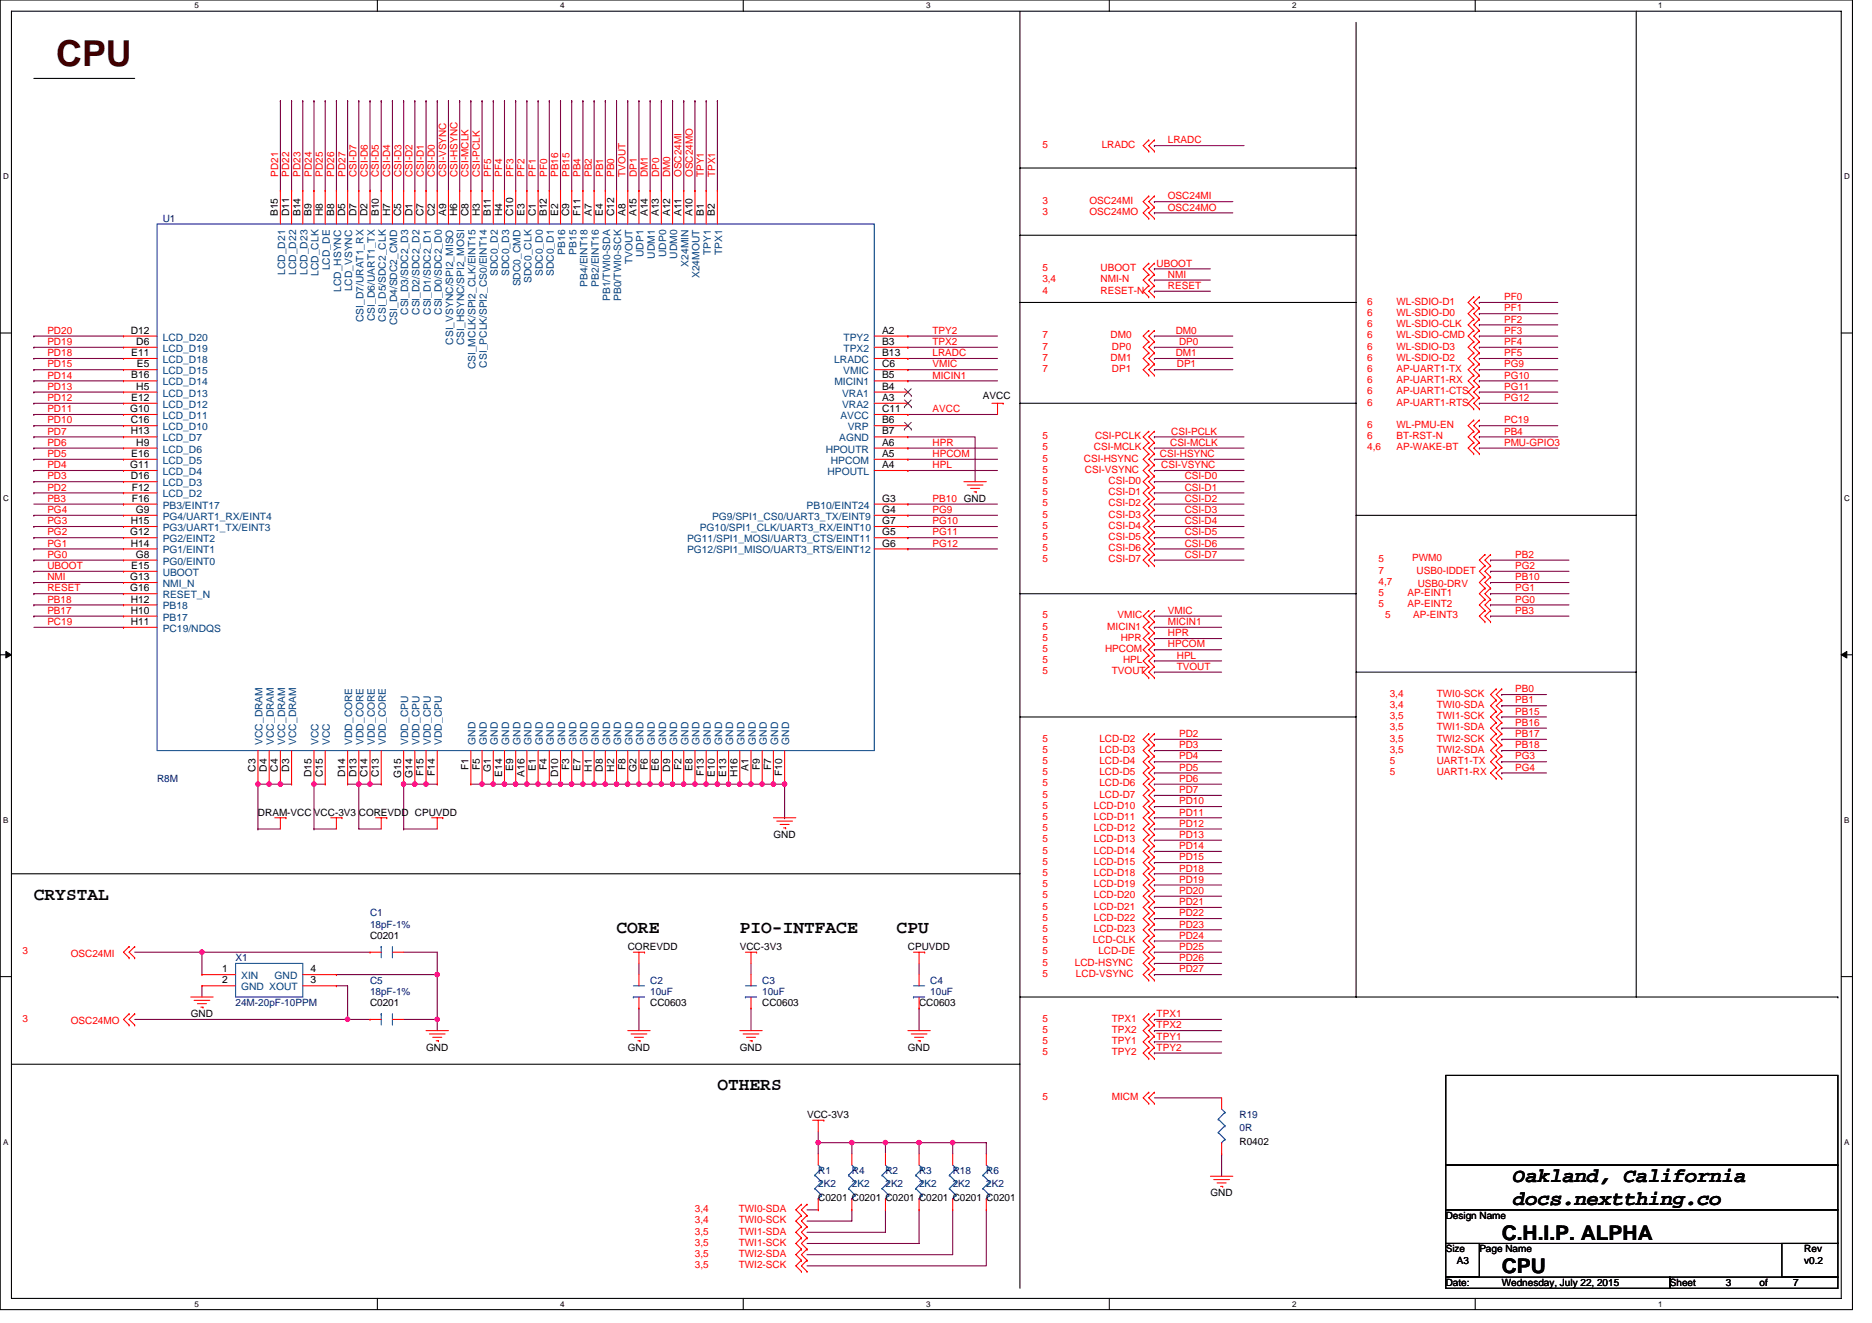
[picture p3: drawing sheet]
<svg xmlns="http://www.w3.org/2000/svg" width="297mm" height="210mm" viewBox="0 0 297 210" stroke-linecap="round" stroke-linejoin="round" font-family="sans-serif">
<defs><g id="words">
<text font-size="5.7" fill="#400000" x="8.9" y="10.5">CPU</text>
<g font-size="3.2">
<text x="240.1" y="187.6">Oakland, California</text>
<text x="240.1" y="191.2">docs.nextthing.co</text>
<text x="238.3" y="196.8">C.H.I.P. ALPHA</text>
<text x="238.3" y="202.1">CPU</text>
</g>
<g font-size="2.8">
<text x="5.4" y="142.8">CRYSTAL</text>
<text x="97.8" y="148.1">CORE</text>
<text x="117.4" y="148.1">PIO-INTFACE</text>
<text x="142.3" y="148.1">CPU</text>
<text x="113.8" y="173">OTHERS</text>
</g>
<g font-size="1.6" fill="#f00">
<text x="165.4" y="23.5">5</text>
<text x="174.8" y="23.5">LRADC</text>
<text x="185.3" y="22.8">LRADC</text>
<text x="44.1" y="28.1" transform="rotate(-90 44.1 28.1)">PD21</text>
<text x="45.9" y="28.1" transform="rotate(-90 45.9 28.1)">PD22</text>
<text x="47.7" y="28.1" transform="rotate(-90 47.7 28.1)">PD23</text>
<text x="49.5" y="28.1" transform="rotate(-90 49.5 28.1)">PD24</text>
<text x="51.2" y="28.1" transform="rotate(-90 51.2 28.1)">PD25</text>
<text x="53" y="28.1" transform="rotate(-90 53 28.1)">PD26</text>
<text x="54.8" y="28.1" transform="rotate(-90 54.8 28.1)">PD27</text>
<text x="56.6" y="28.1" transform="rotate(-90 56.6 28.1)">CSI-D7</text>
<text x="58.4" y="28.1" transform="rotate(-90 58.4 28.1)">CSI-D6</text>
<text x="60.1" y="28.1" transform="rotate(-90 60.1 28.1)">CSI-D5</text>
<text x="61.9" y="28.1" transform="rotate(-90 61.9 28.1)">CSI-D4</text>
<text x="63.7" y="28.1" transform="rotate(-90 63.7 28.1)">CSI-D3</text>
<text x="65.5" y="28.1" transform="rotate(-90 65.5 28.1)">CSI-D2</text>
<text x="67.2" y="28.1" transform="rotate(-90 67.2 28.1)">CSI-D1</text>
<text x="69" y="28.1" transform="rotate(-90 69 28.1)">CSI-D0</text>
<text x="70.8" y="28.1" transform="rotate(-90 70.8 28.1)">CSI-VSYNC</text>
<text x="72.6" y="28.1" transform="rotate(-90 72.6 28.1)">CSI-HSYNC</text>
<text x="74.4" y="28.1" transform="rotate(-90 74.4 28.1)">CSI-MCLK</text>
<text x="76.1" y="28.1" transform="rotate(-90 76.1 28.1)">CSI-PCLK</text>
<text x="77.9" y="28.1" transform="rotate(-90 77.9 28.1)">PF5</text>
<text x="79.7" y="28.1" transform="rotate(-90 79.7 28.1)">PF4</text>
<text x="81.5" y="28.1" transform="rotate(-90 81.5 28.1)">PF3</text>
<text x="83.2" y="28.1" transform="rotate(-90 83.2 28.1)">PF2</text>
<text x="85" y="28.1" transform="rotate(-90 85 28.1)">PF1</text>
<text x="86.8" y="28.1" transform="rotate(-90 86.8 28.1)">PF0</text>
<text x="88.6" y="28.1" transform="rotate(-90 88.6 28.1)">PB16</text>
<text x="90.4" y="28.1" transform="rotate(-90 90.4 28.1)">PB15</text>
<text x="92.1" y="28.1" transform="rotate(-90 92.1 28.1)">PB4</text>
<text x="93.9" y="28.1" transform="rotate(-90 93.9 28.1)">PB2</text>
<text x="95.7" y="28.1" transform="rotate(-90 95.7 28.1)">PB1</text>
<text x="97.5" y="28.1" transform="rotate(-90 97.5 28.1)">PB0</text>
<text x="99.2" y="28.1" transform="rotate(-90 99.2 28.1)">TVOUT</text>
<text x="101" y="28.1" transform="rotate(-90 101 28.1)">DP1</text>
<text x="102.8" y="28.1" transform="rotate(-90 102.8 28.1)">DM1</text>
<text x="104.6" y="28.1" transform="rotate(-90 104.6 28.1)">DP0</text>
<text x="106.4" y="28.1" transform="rotate(-90 106.4 28.1)">DM0</text>
<text x="108.1" y="28.1" transform="rotate(-90 108.1 28.1)">OSC24MI</text>
<text x="109.9" y="28.1" transform="rotate(-90 109.9 28.1)">OSC24MO</text>
<text x="111.7" y="28.1" transform="rotate(-90 111.7 28.1)">TPY1</text>
<text x="113.5" y="28.1" transform="rotate(-90 113.5 28.1)">TPX1</text>
<text x="165.4" y="32.4">3</text>
<text x="165.4" y="34.1">3</text>
<text x="172.9" y="32.4">OSC24MI</text>
<text x="172.9" y="34.1">OSC24MO</text>
<text x="185.3" y="31.6">OSC24MI</text>
<text x="185.3" y="33.4">OSC24MO</text>
<text x="165.4" y="46.6">4</text>
<text x="165.4" y="43">5</text>
<text x="165.4" y="44.8">3,4</text>
<text x="174.6" y="46.6">RESET-N</text>
<text x="174.6" y="43">UBOOT</text>
<text x="174.6" y="44.8">NMI-N</text>
<text x="183.5" y="42.3">UBOOT</text>
<text x="185.3" y="44.1">NMI</text>
<text x="185.3" y="45.9">RESET</text>
<text x="238.7" y="47.6">PF0</text>
<text x="7.5" y="53">PD20</text>
<text x="148" y="53">TPY2</text>
<text x="165.4" y="53.7">7</text>
<text x="176.2" y="53.7">DM0</text>
<text x="186.6" y="53">DM0</text>
<text x="217" y="48.4">6</text>
<text x="217" y="50.1">6</text>
<text x="217" y="51.9">6</text>
<text x="217" y="53.7">6</text>
<text x="221.6" y="48.4">WL-SDIO-D1</text>
<text x="221.6" y="50.1">WL-SDIO-D0</text>
<text x="221.6" y="51.9">WL-SDIO-CLK</text>
<text x="221.6" y="53.7">WL-SDIO-CMD</text>
<text x="238.7" y="49.4">PF1</text>
<text x="238.7" y="51.2">PF2</text>
<text x="238.7" y="53">PF3</text>
<text x="7.5" y="54.8">PD19</text>
<text x="7.5" y="56.5">PD18</text>
<text x="7.5" y="58.3">PD15</text>
<text x="148" y="54.8">TPX2</text>
<text x="148" y="56.5">LRADC</text>
<text x="148" y="58.3">VMIC</text>
<text x="165.4" y="57.3">7</text>
<text x="165.4" y="55.5">7</text>
<text x="165.4" y="59">7</text>
<text x="176.2" y="57.3">DM1</text>
<text x="176.4" y="55.5">DP0</text>
<text x="176.4" y="59">DP1</text>
<text x="186.6" y="56.5">DM1</text>
<text x="186.7" y="58.3">DP1</text>
<text x="187.1" y="54.8">DP0</text>
<text x="217" y="55.5">6</text>
<text x="217" y="57.3">6</text>
<text x="217" y="59">6</text>
<text x="221.6" y="55.5">WL-SDIO-D3</text>
<text x="221.6" y="57.3">WL-SDIO-D2</text>
<text x="221.6" y="59">AP-UART1-TX</text>
<text x="238.7" y="54.8">PF4</text>
<text x="238.7" y="56.5">PF5</text>
<text x="238.7" y="58.3">PG9</text>
<text x="7.5" y="60.1">PD14</text>
<text x="7.5" y="61.9">PD13</text>
<text x="7.5" y="63.6">PD12</text>
<text x="7.5" y="65.4">PD11</text>
<text x="148" y="60.1">MICIN1</text>
<text x="148" y="65.4">AVCC</text>
<text x="217" y="60.8">6</text>
<text x="217" y="62.6">6</text>
<text x="217" y="64.4">6</text>
<text x="221.6" y="60.8">AP-UART1-RX</text>
<text x="221.6" y="62.6">AP-UART1-CTS</text>
<text x="221.6" y="64.4">AP-UART1-RTS</text>
<text x="238.7" y="60.1">PG10</text>
<text x="238.7" y="63.6">PG12</text>
<text x="238.7" y="61.9">PG11</text>
<text x="7.5" y="67.2">PD10</text>
<text x="7.5" y="69">PD7</text>
<text x="7.5" y="70.8">PD6</text>
<text x="148" y="70.8">HPR</text>
<text x="165.4" y="69.7">5</text>
<text x="165.4" y="71.5">5</text>
<text x="173.6" y="71.5">CSI-MCLK</text>
<text x="173.8" y="69.7">CSI-PCLK</text>
<text x="185.7" y="70.8">CSI-MCLK</text>
<text x="185.8" y="69">CSI-PCLK</text>
<text x="217" y="67.9">6</text>
<text x="217" y="69.7">6</text>
<text x="217" y="71.5">4,6</text>
<text x="221.6" y="67.9">WL-PMU-EN</text>
<text x="221.6" y="69.7">BT-RST-N</text>
<text x="221.6" y="71.5">AP-WAKE-BT</text>
<text x="238.7" y="67.2">PC19</text>
<text x="238.7" y="69">PB4</text>
<text x="238.7" y="70.8">PMU-GPIO3</text>
<text x="7.5" y="72.5">PD5</text>
<text x="7.5" y="74.3">PD4</text>
<text x="7.5" y="76.1">PD3</text>
<text x="7.5" y="77.9">PD2</text>
<text x="148" y="72.5">HPCOM</text>
<text x="148" y="74.3">HPL</text>
<text x="165.4" y="73.3">5</text>
<text x="165.4" y="75">5</text>
<text x="165.4" y="76.8">5</text>
<text x="172" y="73.3">CSI-HSYNC</text>
<text x="172.1" y="75">CSI-VSYNC</text>
<text x="175.9" y="76.8">CSI-D0</text>
<text x="184.1" y="72.5">CSI-HSYNC</text>
<text x="184.3" y="74.3">CSI-VSYNC</text>
<text x="188" y="76.1">CSI-D0</text>
<text x="188" y="77.9">CSI-D1</text>
<text x="7.5" y="79.7">PB3</text>
<text x="7.5" y="81.4">PG4</text>
<text x="7.5" y="83.2">PG3</text>
<text x="148" y="79.7">PB10 GND</text>
<text x="148" y="81.4">PG9</text>
<text x="148" y="83.2">PG10</text>
<text x="165.4" y="82.1">5</text>
<text x="165.4" y="83.9">5</text>
<text x="165.4" y="78.6">5</text>
<text x="165.4" y="80.4">5</text>
<text x="175.9" y="82.1">CSI-D3</text>
<text x="175.9" y="83.9">CSI-D4</text>
<text x="175.9" y="78.6">CSI-D1</text>
<text x="175.9" y="80.4">CSI-D2</text>
<text x="188" y="79.7">CSI-D2</text>
<text x="188" y="81.4">CSI-D3</text>
<text x="188" y="83.2">CSI-D4</text>
<text x="7.5" y="85">PG2</text>
<text x="7.5" y="86.8">PG1</text>
<text x="7.5" y="88.5">PG0</text>
<text x="148" y="85">PG11</text>
<text x="148" y="86.8">PG12</text>
<text x="165.4" y="85.7">5</text>
<text x="165.4" y="87.5">5</text>
<text x="165.4" y="89.3">5</text>
<text x="175.9" y="85.7">CSI-D5</text>
<text x="175.9" y="87.5">CSI-D6</text>
<text x="175.9" y="89.3">CSI-D7</text>
<text x="188" y="85">CSI-D5</text>
<text x="188" y="86.8">CSI-D6</text>
<text x="188" y="88.5">CSI-D7</text>
<text x="218.7" y="89.3">5</text>
<text x="224.1" y="89.1">PWM0</text>
<text x="240.4" y="88.5">PB2</text>
<text x="7.5" y="90.3">UBOOT</text>
<text x="7.5" y="92.1">NMI</text>
<text x="7.5" y="93.9">RESET</text>
<text x="7.5" y="95.7">PB18</text>
<text x="218.7" y="91">7</text>
<text x="218.7" y="92.8">4,7</text>
<text x="218.7" y="94.6">5</text>
<text x="223.3" y="94.6">AP-EINT1</text>
<text x="224.8" y="91">USB0-IDDET</text>
<text x="225" y="93.2">USB0-DRV</text>
<text x="240.4" y="90.3">PG2</text>
<text x="240.4" y="92.1">PB10</text>
<text x="240.4" y="93.9">PG1</text>
<text x="240.4" y="95.7">PG0</text>
<text x="7.5" y="99.2">PC19</text>
<text x="7.5" y="97.4">PB17</text>
<text x="165.4" y="98.1">5</text>
<text x="165.4" y="101.7">5</text>
<text x="165.4" y="99.9">5</text>
<text x="175.7" y="99.9">MICIN1</text>
<text x="177.3" y="98.1">VMIC</text>
<text x="177.8" y="101.7">HPR</text>
<text x="185.3" y="97.4">VMIC</text>
<text x="185.3" y="99.2">MICIN1</text>
<text x="185.3" y="101">HPR</text>
<text x="218.7" y="96.4">5</text>
<text x="219.8" y="98.1">5</text>
<text x="223.3" y="96.4">AP-EINT2</text>
<text x="224.2" y="98.1">AP-EINT3</text>
<text x="240.4" y="97.4">PB3</text>
<text x="165.4" y="105.3">5</text>
<text x="165.4" y="103.5">5</text>
<text x="165.4" y="107">5</text>
<text x="175.3" y="103.5">HPCOM</text>
<text x="176.4" y="107">TVOUT</text>
<text x="178.2" y="105.3">HPL</text>
<text x="185.3" y="102.8">HPCOM</text>
<text x="186.7" y="104.5">HPL</text>
<text x="186.7" y="106.3">TVOUT</text>
<text x="220.5" y="110.6">3,4</text>
<text x="220.5" y="112.4">3,4</text>
<text x="228" y="110.6">TWI0-SCK</text>
<text x="228" y="112.4">TWI0-SDA</text>
<text x="240.4" y="109.9">PB0</text>
<text x="240.4" y="111.7">PB1</text>
<text x="240.4" y="113.4">PB15</text>
<text x="165.4" y="117.7">5</text>
<text x="165.4" y="119.5">5</text>
<text x="174.5" y="117.7">LCD-D2</text>
<text x="174.5" y="119.5">LCD-D3</text>
<text x="187.1" y="117">PD2</text>
<text x="187.1" y="118.8">PD3</text>
<text x="220.5" y="114.2">3,5</text>
<text x="220.5" y="115.9">3,5</text>
<text x="220.5" y="117.7">3,5</text>
<text x="220.5" y="119.5">3,5</text>
<text x="228" y="114.2">TWI1-SCK</text>
<text x="228" y="115.9">TWI1-SDA</text>
<text x="228" y="117.7">TWI2-SCK</text>
<text x="228" y="119.5">TWI2-SDA</text>
<text x="240.4" y="115.2">PB16</text>
<text x="240.4" y="117">PB17</text>
<text x="240.4" y="118.8">PB18</text>
<text x="165.4" y="121.3">5</text>
<text x="165.4" y="123">5</text>
<text x="165.4" y="124.8">5</text>
<text x="174.5" y="121.3">LCD-D4</text>
<text x="174.5" y="123">LCD-D5</text>
<text x="174.5" y="124.8">LCD-D6</text>
<text x="187.1" y="122.3">PD5</text>
<text x="187.1" y="124.1">PD6</text>
<text x="187.1" y="125.9">PD7</text>
<text x="187.1" y="120.5">PD4</text>
<text x="220.5" y="121.3">5</text>
<text x="220.5" y="123">5</text>
<text x="228" y="121.3">UART1-TX</text>
<text x="228" y="123">UART1-RX</text>
<text x="240.4" y="120.5">PG3</text>
<text x="240.4" y="122.3">PG4</text>
<text x="165.4" y="128.4">5</text>
<text x="165.4" y="130.2">5</text>
<text x="165.4" y="131.9">5</text>
<text x="165.4" y="126.6">5</text>
<text x="173.6" y="128.4">LCD-D10</text>
<text x="173.6" y="130.2">LCD-D11</text>
<text x="173.6" y="131.9">LCD-D12</text>
<text x="174.5" y="126.6">LCD-D7</text>
<text x="187.1" y="127.7">PD10</text>
<text x="187.1" y="129.4">PD11</text>
<text x="187.1" y="131.2">PD12</text>
<text x="165.4" y="133.7">5</text>
<text x="165.4" y="135.5">5</text>
<text x="165.4" y="137.3">5</text>
<text x="173.6" y="133.7">LCD-D13</text>
<text x="173.6" y="135.5">LCD-D14</text>
<text x="173.6" y="137.3">LCD-D15</text>
<text x="187.1" y="133">PD13</text>
<text x="187.1" y="134.8">PD14</text>
<text x="187.1" y="136.5">PD15</text>
<text x="165.4" y="139">5</text>
<text x="165.4" y="140.8">5</text>
<text x="165.4" y="142.6">5</text>
<text x="173.6" y="139">LCD-D18</text>
<text x="173.6" y="140.8">LCD-D19</text>
<text x="173.6" y="142.6">LCD-D20</text>
<text x="187.1" y="140.1">PD19</text>
<text x="187.1" y="141.9">PD20</text>
<text x="187.1" y="143.7">PD21</text>
<text x="187.1" y="138.3">PD18</text>
<text x="165.4" y="149.7">5</text>
<text x="165.4" y="144.4">5</text>
<text x="165.4" y="146.2">5</text>
<text x="165.4" y="147.9">5</text>
<text x="173.4" y="149.7">LCD-CLK</text>
<text x="173.6" y="144.4">LCD-D21</text>
<text x="173.6" y="146.2">LCD-D22</text>
<text x="173.6" y="147.9">LCD-D23</text>
<text x="187.1" y="145.4">PD22</text>
<text x="187.1" y="147.2">PD23</text>
<text x="187.1" y="149">PD24</text>
<text x="3.6" y="151.5">3</text>
<text x="11.2" y="151.8">OSC24MI</text>
<text x="165.4" y="153.3">5</text>
<text x="165.4" y="155">5</text>
<text x="165.4" y="151.5">5</text>
<text x="170.6" y="153.3">LCD-HSYNC</text>
<text x="170.7" y="155">LCD-VSYNC</text>
<text x="174.3" y="151.5">LCD-DE</text>
<text x="187.1" y="150.8">PD25</text>
<text x="187.1" y="152.5">PD26</text>
<text x="187.1" y="154.3">PD27</text>
<text x="183.5" y="161.4">TPX1</text>
<text x="3.6" y="162.2">3</text>
<text x="11.2" y="162.5">OSC24MO</text>
<text x="165.4" y="162.2">5</text>
<text x="165.4" y="163.9">5</text>
<text x="165.4" y="165.7">5</text>
<text x="165.4" y="167.5">5</text>
<text x="176.4" y="162.2">TPX1</text>
<text x="176.4" y="163.9">TPX2</text>
<text x="176.4" y="165.7">TPY1</text>
<text x="176.4" y="167.5">TPY2</text>
<text x="183.5" y="163.2">TPX2</text>
<text x="183.5" y="165">TPY1</text>
<text x="183.5" y="166.8">TPY2</text>
<text x="165.4" y="174.6">5</text>
<text x="176.4" y="174.6">MICM</text>
<text x="110.3" y="192.4">3,4</text>
<text x="110.3" y="194.2">3,4</text>
<text x="110.3" y="195.9">3,5</text>
<text x="110.3" y="197.7">3,5</text>
<text x="117.2" y="192.4">TWI0-SDA</text>
<text x="117.2" y="194.2">TWI0-SCK</text>
<text x="117.2" y="195.9">TWI1-SDA</text>
<text x="117.2" y="197.7">TWI1-SCK</text>
<text x="110.3" y="199.5">3,5</text>
<text x="110.3" y="201.3">3,5</text>
<text x="117.2" y="199.5">TWI2-SDA</text>
<text x="117.2" y="201.3">TWI2-SCK</text>
</g>
<g font-size="1.6" fill="#000080">
<text x="25.8" y="35.2">U1</text>
<text x="24.9" y="124.1">R8M</text>
<text x="58.7" y="145.4">C1</text>
<text x="58.7" y="147.2">18pF-1%</text>
<text x="37.4" y="152.5">X1</text>
<text x="37.4" y="159.7">24M-20pF-10PPM</text>
<text x="58.7" y="156.1">C5</text>
<text x="58.7" y="157.9">18pF-1%</text>
<text x="103.2" y="156.1">C2</text>
<text x="103.2" y="157.9">10uF</text>
<text x="120.9" y="156.1">C3</text>
<text x="120.9" y="157.9">10uF</text>
<text x="147.6" y="156.1">C4</text>
<text x="147.6" y="157.9">10uF</text>
<text x="196.7" y="177.4">R19</text>
<text x="196.7" y="179.6">0R</text>
<text x="129.8" y="186.3">R1</text>
<text x="129.8" y="188.5">2K2</text>
<text x="135.2" y="186.3">R4</text>
<text x="135.2" y="188.5">2K2</text>
<text x="140.5" y="186.3">R2</text>
<text x="140.5" y="188.5">2K2</text>
<text x="145.8" y="186.3">R3</text>
<text x="145.8" y="188.5">2K2</text>
<text x="151.2" y="186.3">R18</text>
<text x="151.2" y="188.5">2K2</text>
<text x="156.5" y="186.3">R6</text>
<text x="156.5" y="188.5">2K2</text>
</g>
<g font-size="1.6">
<text x="44.1" y="34.3" transform="rotate(-90 44.1 34.3)">B15</text>
<text x="45.9" y="34.3" transform="rotate(-90 45.9 34.3)">D11</text>
<text x="47.7" y="34.3" transform="rotate(-90 47.7 34.3)">B14</text>
<text x="49.4" y="34.3" transform="rotate(-90 49.4 34.3)">B9</text>
<text x="51.2" y="34.3" transform="rotate(-90 51.2 34.3)">H8</text>
<text x="53" y="34.3" transform="rotate(-90 53 34.3)">B8</text>
<text x="54.8" y="34.3" transform="rotate(-90 54.8 34.3)">D5</text>
<text x="56.6" y="34.3" transform="rotate(-90 56.6 34.3)">D7</text>
<text x="58.3" y="34.3" transform="rotate(-90 58.3 34.3)">D2</text>
<text x="60.1" y="34.3" transform="rotate(-90 60.1 34.3)">B10</text>
<text x="61.9" y="34.3" transform="rotate(-90 61.9 34.3)">H7</text>
<text x="63.7" y="34.3" transform="rotate(-90 63.7 34.3)">C5</text>
<text x="65.4" y="34.3" transform="rotate(-90 65.4 34.3)">D1</text>
<text x="67.2" y="34.3" transform="rotate(-90 67.2 34.3)">C7</text>
<text x="69" y="34.3" transform="rotate(-90 69 34.3)">C2</text>
<text x="70.8" y="34.3" transform="rotate(-90 70.8 34.3)">A9</text>
<text x="72.6" y="34.3" transform="rotate(-90 72.6 34.3)">H6</text>
<text x="74.3" y="34.3" transform="rotate(-90 74.3 34.3)">C8</text>
<text x="76.1" y="34.3" transform="rotate(-90 76.1 34.3)">H3</text>
<text x="77.9" y="34.3" transform="rotate(-90 77.9 34.3)">B11</text>
<text x="79.7" y="34.3" transform="rotate(-90 79.7 34.3)">H4</text>
<text x="81.4" y="34.3" transform="rotate(-90 81.4 34.3)">C10</text>
<text x="83.2" y="34.3" transform="rotate(-90 83.2 34.3)">E3</text>
<text x="85" y="34.3" transform="rotate(-90 85 34.3)">C1</text>
<text x="86.8" y="34.3" transform="rotate(-90 86.8 34.3)">B12</text>
<text x="88.6" y="34.3" transform="rotate(-90 88.6 34.3)">E2</text>
<text x="90.3" y="34.3" transform="rotate(-90 90.3 34.3)">C9</text>
<text x="92.1" y="34.3" transform="rotate(-90 92.1 34.3)">F11</text>
<text x="93.9" y="34.3" transform="rotate(-90 93.9 34.3)">A7</text>
<text x="95.7" y="34.3" transform="rotate(-90 95.7 34.3)">E4</text>
<text x="97.4" y="34.3" transform="rotate(-90 97.4 34.3)">C12</text>
<text x="99.2" y="34.3" transform="rotate(-90 99.2 34.3)">A8</text>
<text x="101" y="34.3" transform="rotate(-90 101 34.3)">A15</text>
<text x="102.8" y="34.3" transform="rotate(-90 102.8 34.3)">A14</text>
<text x="104.6" y="34.3" transform="rotate(-90 104.6 34.3)">A13</text>
<text x="106.3" y="34.3" transform="rotate(-90 106.3 34.3)">A12</text>
<text x="108.1" y="34.3" transform="rotate(-90 108.1 34.3)">A11</text>
<text x="109.9" y="34.3" transform="rotate(-90 109.9 34.3)">A10</text>
<text x="111.7" y="34.3" transform="rotate(-90 111.7 34.3)">B1</text>
<text x="113.4" y="34.3" transform="rotate(-90 113.4 34.3)">B2</text>
<text x="20.7" y="53">D12</text>
<text x="140" y="53">A2</text>
<text x="20.8" y="56.5">E11</text>
<text x="21.6" y="54.7">D6</text>
<text x="21.7" y="58.3">E5</text>
<text x="140" y="56.5">B13</text>
<text x="140" y="54.7">B3</text>
<text x="140" y="58.3">C6</text>
<text x="20.7" y="65.4">G10</text>
<text x="20.8" y="60.1">B16</text>
<text x="20.8" y="63.6">E12</text>
<text x="21.6" y="61.8">H5</text>
<text x="140" y="61.8">B4</text>
<text x="140" y="63.6">A3</text>
<text x="140" y="65.4">C11</text>
<text x="140" y="60.1">B5</text>
<text x="156" y="63.3">AVCC</text>
<text x="20.7" y="67.2">C16</text>
<text x="20.7" y="69">H13</text>
<text x="21.6" y="70.7">H9</text>
<text x="140" y="69">B7</text>
<text x="140" y="70.7">A6</text>
<text x="140" y="67.2">B6</text>
<text x="20.7" y="74.3">G11</text>
<text x="20.7" y="76.1">D16</text>
<text x="20.8" y="72.5">E16</text>
<text x="20.9" y="77.9">F12</text>
<text x="140" y="72.5">A5</text>
<text x="140" y="74.3">A4</text>
<text x="20.7" y="83.2">H15</text>
<text x="20.9" y="79.6">F16</text>
<text x="21.5" y="81.4">G9</text>
<text x="140" y="79.6">G3</text>
<text x="140" y="81.4">G4</text>
<text x="140" y="83.2">G7</text>
<text x="20.7" y="85">G12</text>
<text x="20.7" y="86.7">H14</text>
<text x="21.5" y="88.5">G8</text>
<text x="140" y="85">G5</text>
<text x="140" y="86.7">G6</text>
<text x="20.7" y="92.1">G13</text>
<text x="20.7" y="93.9">G16</text>
<text x="20.7" y="95.6">H12</text>
<text x="20.8" y="90.3">E15</text>
<text x="20.7" y="97.4">H10</text>
<text x="20.7" y="99.2">H11</text>
<text x="40.6" y="122.5" transform="rotate(-90 40.6 122.5)">C3</text>
<text x="42.3" y="122.5" transform="rotate(-90 42.3 122.5)">D4</text>
<text x="44.1" y="122.5" transform="rotate(-90 44.1 122.5)">C4</text>
<text x="45.9" y="122.5" transform="rotate(-90 45.9 122.5)">D3</text>
<text x="49.4" y="123.4" transform="rotate(-90 49.4 123.4)">D15</text>
<text x="51.2" y="123.4" transform="rotate(-90 51.2 123.4)">C15</text>
<text x="54.8" y="123.4" transform="rotate(-90 54.8 123.4)">D14</text>
<text x="56.6" y="123.4" transform="rotate(-90 56.6 123.4)">D13</text>
<text x="58.3" y="123.4" transform="rotate(-90 58.3 123.4)">C14</text>
<text x="60.1" y="123.4" transform="rotate(-90 60.1 123.4)">C13</text>
<text x="63.7" y="123.5" transform="rotate(-90 63.7 123.5)">G15</text>
<text x="65.4" y="123.5" transform="rotate(-90 65.4 123.5)">G14</text>
<text x="67.2" y="123.2" transform="rotate(-90 67.2 123.2)">F15</text>
<text x="69" y="123.2" transform="rotate(-90 69 123.2)">F14</text>
<text x="74.3" y="122.3" transform="rotate(-90 74.3 122.3)">F1</text>
<text x="76.1" y="122.3" transform="rotate(-90 76.1 122.3)">F5</text>
<text x="77.9" y="122.6" transform="rotate(-90 77.9 122.6)">G1</text>
<text x="79.7" y="123.3" transform="rotate(-90 79.7 123.3)">E14</text>
<text x="81.4" y="122.4" transform="rotate(-90 81.4 122.4)">E9</text>
<text x="83.2" y="123.3" transform="rotate(-90 83.2 123.3)">A16</text>
<text x="85" y="122.4" transform="rotate(-90 85 122.4)">E1</text>
<text x="86.8" y="122.3" transform="rotate(-90 86.8 122.3)">F4</text>
<text x="88.6" y="123.4" transform="rotate(-90 88.6 123.4)">D10</text>
<text x="90.3" y="122.3" transform="rotate(-90 90.3 122.3)">F3</text>
<text x="92.1" y="122.4" transform="rotate(-90 92.1 122.4)">E7</text>
<text x="93.9" y="122.5" transform="rotate(-90 93.9 122.5)">H1</text>
<text x="95.7" y="122.5" transform="rotate(-90 95.7 122.5)">D8</text>
<text x="97.4" y="122.5" transform="rotate(-90 97.4 122.5)">H2</text>
<text x="99.2" y="122.3" transform="rotate(-90 99.2 122.3)">F8</text>
<text x="101" y="122.6" transform="rotate(-90 101 122.6)">G2</text>
<text x="102.8" y="122.3" transform="rotate(-90 102.8 122.3)">F6</text>
<text x="104.6" y="122.4" transform="rotate(-90 104.6 122.4)">E6</text>
<text x="106.3" y="122.5" transform="rotate(-90 106.3 122.5)">D9</text>
<text x="108.1" y="122.3" transform="rotate(-90 108.1 122.3)">F2</text>
<text x="109.9" y="122.4" transform="rotate(-90 109.9 122.4)">E8</text>
<text x="111.7" y="123.2" transform="rotate(-90 111.7 123.2)">F13</text>
<text x="113.4" y="123.3" transform="rotate(-90 113.4 123.3)">E10</text>
<text x="115.2" y="123.3" transform="rotate(-90 115.2 123.3)">E13</text>
<text x="117" y="123.4" transform="rotate(-90 117 123.4)">H16</text>
<text x="118.8" y="122.4" transform="rotate(-90 118.8 122.4)">A1</text>
<text x="120.6" y="122.3" transform="rotate(-90 120.6 122.3)">F9</text>
<text x="122.3" y="122.3" transform="rotate(-90 122.3 122.3)">F7</text>
<text x="124.1" y="123.2" transform="rotate(-90 124.1 123.2)">F10</text>
<text x="40.9" y="129.4">DRAM-VCC VCC-3V3 COREVDD CPUVDD</text>
<text x="122.7" y="133">GND</text>
<text x="58.7" y="149">C0201</text>
<text x="35.2" y="154.3">1</text>
<text x="49.3" y="154.3">4</text>
<text x="99.6" y="150.8">COREVDD</text>
<text x="117.4" y="150.8">VCC-3V3</text>
<text x="144.1" y="150.8">CPUVDD</text>
<text x="30.3" y="161.4">GND</text>
<text x="35.2" y="156.1">2</text>
<text x="49.3" y="156.1">3</text>
<text x="58.7" y="159.7">C0201</text>
<text x="103.2" y="159.7">CC0603</text>
<text x="120.9" y="159.7">CC0603</text>
<text x="145.8" y="159.7">CC0603</text>
<text x="67.6" y="166.8">GND</text>
<text x="99.6" y="166.8">GND</text>
<text x="117.4" y="166.8">GND</text>
<text x="144.1" y="166.8">GND</text>
<text x="128.1" y="177.4">VCC-3V3</text>
<text x="196.7" y="181.7">R0402</text>
<text x="129.8" y="190.6">C0201 C0201 C0201 C0201 C0201 C0201</text>
<text x="192.1" y="189.9">GND</text>
<text x="229.4" y="193.4">Design Name</text>
<text x="229.4" y="198.8">Size</text>
<text x="231.2" y="200.6">A3</text>
<text x="234.7" y="198.8">Page Name</text>
<text x="286.3" y="198.8">Rev</text>
<text x="286.3" y="200.6">v0.2</text>
<text x="229.4" y="204.1">Date:</text>
<text x="238.3" y="204.1">Wednesday, July 22, 2015</text>
<text x="265" y="204.1">Sheet</text>
<text x="273.9" y="204.1">3</text>
<text x="279.2" y="204.1">of</text>
<text x="284.5" y="204.1">7</text>
</g>
<g font-size="1.6" fill="#004080">
<text x="89.7" y="40.4" transform="rotate(-90 89.7 40.4)">PB16</text>
<text x="91.5" y="40.4" transform="rotate(-90 91.5 40.4)">PB15</text>
<text x="100.3" y="42" transform="rotate(-90 100.3 42)">TVOUT</text>
<text x="102.1" y="40.8" transform="rotate(-90 102.1 40.8)">UDP1</text>
<text x="103.9" y="41.1" transform="rotate(-90 103.9 41.1)">UDM1</text>
<text x="105.7" y="40.8" transform="rotate(-90 105.7 40.8)">UDP0</text>
<text x="107.5" y="41.1" transform="rotate(-90 107.5 41.1)">UDM0</text>
<text x="112.8" y="40.5" transform="rotate(-90 112.8 40.5)">TPY1</text>
<text x="114.6" y="40.5" transform="rotate(-90 114.6 40.5)">TPX1</text>
<text x="45.2" y="43.6" transform="rotate(-90 45.2 43.6)">LCD_D21</text>
<text x="47" y="43.6" transform="rotate(-90 47 43.6)">LCD_D22</text>
<text x="48.8" y="43.6" transform="rotate(-90 48.8 43.6)">LCD_D23</text>
<text x="50.6" y="43.8" transform="rotate(-90 50.6 43.8)">LCD_CLK</text>
<text x="52.3" y="42.9" transform="rotate(-90 52.3 42.9)">LCD_DE</text>
<text x="54.1" y="46.4" transform="rotate(-90 54.1 46.4)">LCD_HSYNC</text>
<text x="55.9" y="46.2" transform="rotate(-90 55.9 46.2)">LCD_VSYNC</text>
<text x="79" y="43.8" transform="rotate(-90 79 43.8)">SDC0_D2</text>
<text x="80.8" y="43.8" transform="rotate(-90 80.8 43.8)">SDC0_D3</text>
<text x="82.6" y="45.4" transform="rotate(-90 82.6 45.4)">SDC0_CMD</text>
<text x="84.3" y="44.9" transform="rotate(-90 84.3 44.9)">SDC0_CLK</text>
<text x="86.1" y="43.8" transform="rotate(-90 86.1 43.8)">SDC0_D0</text>
<text x="87.9" y="43.8" transform="rotate(-90 87.9 43.8)">SDC0_D1</text>
<text x="93.2" y="45.5" transform="rotate(-90 93.2 45.5)">PB4/EINT18</text>
<text x="95" y="45.5" transform="rotate(-90 95 45.5)">PB2/EINT16</text>
<text x="96.8" y="47.8" transform="rotate(-90 96.8 47.8)">PB1/TWI0-SDA</text>
<text x="98.6" y="47.8" transform="rotate(-90 98.6 47.8)">PB0/TWI0-SCK</text>
<text x="109.2" y="42.3" transform="rotate(-90 109.2 42.3)">X24MIN</text>
<text x="111" y="44.2" transform="rotate(-90 111 44.2)">X24MOUT</text>
<text x="57.7" y="51.1" transform="rotate(-90 57.7 51.1)">CSI_D7/URAT1_RX</text>
<text x="59.5" y="50.9" transform="rotate(-90 59.5 50.9)">CSI_D6/UART1_TX</text>
<text x="61.2" y="51.1" transform="rotate(-90 61.2 51.1)">CSI_D5/SDC2_CLK</text>
<text x="63" y="51.6" transform="rotate(-90 63 51.6)">CSI_D4/SDC2_CMD</text>
<text x="64.8" y="50" transform="rotate(-90 64.8 50)">CSI_D3/SDC2_D3</text>
<text x="66.6" y="50" transform="rotate(-90 66.6 50)">CSI_D2/SDC2_D2</text>
<text x="68.3" y="50" transform="rotate(-90 68.3 50)">CSI_D1/SDC2_D1</text>
<text x="70.1" y="50" transform="rotate(-90 70.1 50)">CSI_D0/SDC2_D0</text>
<text x="25.8" y="54.1">LCD_D20</text>
<text x="25.8" y="55.8">LCD_D19</text>
<text x="25.8" y="57.6">LCD_D18</text>
<text x="25.8" y="59.4">LCD_D15</text>
<text x="71.9" y="54.7" transform="rotate(-90 71.9 54.7)">CSI_VSYNC/SPI2_MISO</text>
<text x="73.7" y="54.8" transform="rotate(-90 73.7 54.8)">CSI_HSYNC/SPI2_MOSI</text>
<text x="75.5" y="58.6" transform="rotate(-90 75.5 58.6)">CSI_MCLK/SPI2_CLK/EINT15</text>
<text x="77.2" y="58.3" transform="rotate(-90 77.2 58.3)">CSI_PCLK/SPI2_CS0/EINT14</text>
<text x="132.4" y="57.6">LRADC</text>
<text x="133.8" y="59.4">VMIC</text>
<text x="133.8" y="54.1">TPY2</text>
<text x="133.8" y="55.8">TPX2</text>
<text x="25.8" y="61.2">LCD_D14</text>
<text x="25.8" y="62.9">LCD_D13</text>
<text x="25.8" y="64.7">LCD_D12</text>
<text x="132.4" y="61.2">MICIN1</text>
<text x="133.6" y="62.9">VRA1</text>
<text x="133.6" y="64.7">VRA2</text>
<text x="25.8" y="66.5">LCD_D11</text>
<text x="25.8" y="68.3">LCD_D10</text>
<text x="25.8" y="70.1">LCD_D7</text>
<text x="25.8" y="71.8">LCD_D6</text>
<text x="131" y="71.8">HPOUTR</text>
<text x="133.2" y="70.1">AGND</text>
<text x="133.3" y="66.5">AVCC</text>
<text x="134.5" y="68.3">VRP</text>
<text x="25.8" y="73.6">LCD_D5</text>
<text x="25.8" y="75.4">LCD_D4</text>
<text x="25.8" y="77.2">LCD_D3</text>
<text x="131.3" y="75.4">HPOUTL</text>
<text x="131.8" y="73.6">HPCOM</text>
<text x="25.8" y="79">LCD_D2</text>
<text x="25.8" y="82.5">PG4/UART1_RX/EINT4</text>
<text x="25.8" y="80.7">PB3/EINT17</text>
<text x="113" y="82.5">PG9/SPI1_CS0/UART3_TX/EINT9</text>
<text x="128" y="80.7">PB10/EINT24</text>
<text x="25.8" y="84.3">PG3/UART1_TX/EINT3</text>
<text x="25.8" y="86.1">PG2/EINT2</text>
<text x="25.8" y="87.8">PG1/EINT1</text>
<text x="25.8" y="89.6">PG0/EINT0</text>
<text x="109" y="86.1">PG11/SPI1_MOSI/UART3_CTS/EINT11</text>
<text x="109" y="87.8">PG12/SPI1_MISO/UART3_RTS/EINT12</text>
<text x="111" y="84.3">PG10/SPI1_CLK/UART3_RX/EINT10</text>
<text x="25.8" y="91.4">UBOOT</text>
<text x="25.8" y="93.2">NMI_N</text>
<text x="25.8" y="95">RESET_N</text>
<text x="25.8" y="96.7">PB18</text>
<text x="25.8" y="98.5">PB17</text>
<text x="25.8" y="100.3">PC19/NDQS</text>
<text x="41.7" y="118.2" transform="rotate(-90 41.7 118.2)">VCC_DRAM</text>
<text x="43.5" y="118.2" transform="rotate(-90 43.5 118.2)">VCC_DRAM</text>
<text x="45.2" y="118.2" transform="rotate(-90 45.2 118.2)">VCC_DRAM</text>
<text x="47" y="118.2" transform="rotate(-90 47 118.2)">VCC_DRAM</text>
<text x="50.6" y="118.2" transform="rotate(-90 50.6 118.2)">VCC</text>
<text x="52.3" y="118.2" transform="rotate(-90 52.3 118.2)">VCC</text>
<text x="55.9" y="118.2" transform="rotate(-90 55.9 118.2)">VDD_CORE</text>
<text x="57.7" y="118.2" transform="rotate(-90 57.7 118.2)">VDD_CORE</text>
<text x="59.5" y="118.2" transform="rotate(-90 59.5 118.2)">VDD_CORE</text>
<text x="61.2" y="118.2" transform="rotate(-90 61.2 118.2)">VDD_CORE</text>
<text x="64.8" y="118.2" transform="rotate(-90 64.8 118.2)">VDD_CPU</text>
<text x="66.6" y="118.2" transform="rotate(-90 66.6 118.2)">VDD_CPU</text>
<text x="68.3" y="118.2" transform="rotate(-90 68.3 118.2)">VDD_CPU</text>
<text x="70.1" y="118.2" transform="rotate(-90 70.1 118.2)">VDD_CPU</text>
<text x="75.5" y="118.2" transform="rotate(-90 75.5 118.2)">GND</text>
<text x="77.2" y="118.2" transform="rotate(-90 77.2 118.2)">GND</text>
<text x="79" y="118.2" transform="rotate(-90 79 118.2)">GND</text>
<text x="80.8" y="118.2" transform="rotate(-90 80.8 118.2)">GND</text>
<text x="82.6" y="118.2" transform="rotate(-90 82.6 118.2)">GND</text>
<text x="84.3" y="118.2" transform="rotate(-90 84.3 118.2)">GND</text>
<text x="86.1" y="118.2" transform="rotate(-90 86.1 118.2)">GND</text>
<text x="87.9" y="118.2" transform="rotate(-90 87.9 118.2)">GND</text>
<text x="89.7" y="118.2" transform="rotate(-90 89.7 118.2)">GND</text>
<text x="91.5" y="118.2" transform="rotate(-90 91.5 118.2)">GND</text>
<text x="93.2" y="118.2" transform="rotate(-90 93.2 118.2)">GND</text>
<text x="95" y="118.2" transform="rotate(-90 95 118.2)">GND</text>
<text x="96.8" y="118.2" transform="rotate(-90 96.8 118.2)">GND</text>
<text x="98.6" y="118.2" transform="rotate(-90 98.6 118.2)">GND</text>
<text x="100.3" y="118.2" transform="rotate(-90 100.3 118.2)">GND</text>
<text x="102.1" y="118.2" transform="rotate(-90 102.1 118.2)">GND</text>
<text x="103.9" y="118.2" transform="rotate(-90 103.9 118.2)">GND</text>
<text x="105.7" y="118.2" transform="rotate(-90 105.7 118.2)">GND</text>
<text x="107.5" y="118.2" transform="rotate(-90 107.5 118.2)">GND</text>
<text x="109.2" y="118.2" transform="rotate(-90 109.2 118.2)">GND</text>
<text x="111" y="118.2" transform="rotate(-90 111 118.2)">GND</text>
<text x="112.8" y="118.2" transform="rotate(-90 112.8 118.2)">GND</text>
<text x="114.6" y="118.2" transform="rotate(-90 114.6 118.2)">GND</text>
<text x="116.3" y="118.2" transform="rotate(-90 116.3 118.2)">GND</text>
<text x="118.1" y="118.2" transform="rotate(-90 118.1 118.2)">GND</text>
<text x="119.9" y="118.2" transform="rotate(-90 119.9 118.2)">GND</text>
<text x="121.7" y="118.2" transform="rotate(-90 121.7 118.2)">GND</text>
<text x="123.5" y="118.2" transform="rotate(-90 123.5 118.2)">GND</text>
<text x="125.2" y="118.2" transform="rotate(-90 125.2 118.2)">GND</text>
<text x="38.3" y="155.4">XIN</text>
<text x="43.6" y="155.4">GND</text>
<text x="38.3" y="157.2">GND XOUT</text>
</g>
<g font-size="1.3">
<text x="30.8" y="1.3">5</text>
<text x="88.9" y="1.3">4</text>
<text x="147" y="1.3">3</text>
<text x="205" y="1.3">2</text>
<text x="263.1" y="1.3">1</text>
<text x=".5" y="28.4">D</text>
<text x="292.6" y="28.4">D</text>
<text x=".5" y="79.5">C</text>
<text x="292.6" y="79.5">C</text>
<text x=".5" y="130.6">B</text>
<text x="292.6" y="130.6">B</text>
<text x=".5" y="181.7">A</text>
<text x="292.6" y="181.7">A</text>
<text x="30.8" y="207.4">5</text>
<text x="88.9" y="207.4">4</text>
<text x="147" y="207.4">3</text>
<text x="205" y="207.4">2</text>
<text x="263.1" y="207.4">1</text>
</g>
</g></defs>
<path d="M0 0h293.9v207.9h-293.9zM1.8 1.8h290.4v204.3h-290.4z" fill="none" stroke="#000" stroke-width=".17"/>
<g fill="#fff">
<path d="M30.8 .2h.7v1.4h-.7z"/>
<path d="M30.8 206.3h.7v1.4h-.7z"/>
</g>
<path d="M59.9 0v1.8M59.9 206.1v1.8" fill="none" stroke="#000" stroke-width=".17"/>
<g fill="#fff">
<path d="M88.9 .2h.7v1.4h-.7z"/>
<path d="M88.9 206.3h.7v1.4h-.7z"/>
</g>
<path d="M117.9 0v1.8M117.9 206.1v1.8" fill="none" stroke="#000" stroke-width=".17"/>
<g fill="#fff">
<path d="M147 .2h.7v1.4h-.7z"/>
<path d="M147 206.3h.7v1.4h-.7z"/>
</g>
<path d="M176 0v1.8M176 206.1v1.8" fill="none" stroke="#000" stroke-width=".17"/>
<g fill="#fff">
<path d="M205 .2h.7v1.4h-.7z"/>
<path d="M205 206.3h.7v1.4h-.7z"/>
</g>
<path d="M234.1 0v1.8M234.1 206.1v1.8" fill="none" stroke="#000" stroke-width=".17"/>
<g fill="#fff">
<path d="M263.1 .2h.7v1.4h-.7z"/>
<path d="M263.1 206.3h.7v1.4h-.7z"/>
<path d="M.5 27.3h.9v1.4h-.9z"/>
<path d="M292.6 27.3h.9v1.4h-.9z"/>
<path d="M.5 78.4h.9v1.4h-.9z"/>
<path d="M292.6 78.4h.9v1.4h-.9z"/>
</g>
<path d="M0 52.9h1.8M292.2 52.9h1.7" fill="none" stroke="#000" stroke-width=".17"/>
<g fill="#fff">
<path d="M.5 129.5h.8v1.4h-.8z"/>
<path d="M292.6 129.5h.9v1.4h-.9z"/>
</g>
<path d="M0 103.9h1.8M292.2 103.9h1.7" fill="none" stroke="#000" stroke-width=".17"/>
<path d="M.9 103.4l.9 .5-.9 .5zM292.2 103.9l.8-.5v1z" fill="#000" stroke="#000" stroke-width=".16"/>
<g fill="#fff">
<path d="M.5 180.5h.8v1.4h-.8z"/>
<path d="M292.6 180.5h.9v1.4h-.9z"/>
</g>
<g fill="none" stroke="#000" stroke-width=".17">
<path d="M5.4 12.4h16M161.8 1.8v202.7M215.2 3.6v154.6M259.6 1.8v156.4M161.8 37.3h53.4M161.8 26.7h53.4M161.8 48h53.4M161.8 64h53.4M161.8 94.2h53.4M215.2 81.8h44.4M161.8 113.8h53.4M215.2 106.7h44.4"/>
<path d="M1.8 138.7h160M0 155h1.8M161.8 158.2h53.4M215.2 158.2h76.4M291.6 158.2h.1M292.2 155h1.7M1.8 168.9h160M229.4 170.7h62.2v14.2h-62.2zM229.4 192h62.2v5.4h-62.2zM229.4 197.4h5.3v5.3h-5.3zM229.4 184.9h62.2v7.1h-62.2zM282.7 197.4h8.9v5.3h-8.9z"/>
<path d="M229.4 202.7h35.6v1.8h-35.6zM265 202.7h26.6v1.8h-26.6z"/>
</g>
<g fill="none" stroke="#800040" stroke-width=".17">
<path d="M44.5 16h.1M44.5 16v14.2M46.3 16h.1M46.3 16v14.2M48 16h.1M48 16v14.2M49.8 16h.1M49.8 16v14.2M51.6 16h.1M51.6 16v14.2M53.4 16h.1M53.4 16v14.2"/>
<path d="M55.2 16h.1M55.2 16v14.2M56.9 16h.1M56.9 16v14.2M58.7 16h.1M58.7 16v14.2M60.5 16h.1M60.5 16v14.2M62.3 16h.1M62.3 16v14.2M64 16h.1M64 16v14.2"/>
<path d="M65.8 16h.1M65.8 16v14.2M67.6 16h.1M67.6 16v14.2M69.4 16h.1M69.4 16v14.2M71.2 16h.1M71.2 16v14.2M72.9 16h.1M72.9 16v14.2M74.7 16h.1M74.7 16v14.2"/>
<path d="M76.5 16h.1M76.5 16v14.2M78.3 16h.1M78.3 16v14.2M80 16h.1M80 16v14.2M81.8 16h.1M81.8 16v14.2M83.6 16h.1M83.6 16v14.2M85.4 16h.1M85.4 16v14.2"/>
<path d="M87.2 16h.1M87.2 16v14.2M88.9 16h.1M88.9 16v14.2M90.7 16h.1M90.7 16v14.2M92.5 16h.1M92.5 16v14.2M94.3 16h.1M94.3 16v14.2M96.1 16h.1M96.1 16v14.2"/>
<path d="M97.8 16h.1M97.8 16v14.2M99.6 16h.1M99.6 16v14.2M101.4 16h.1M101.4 16v14.2M103.2 16h.1M103.2 16v14.2M104.9 16h.1M104.9 16v14.2M106.7 16h.1M106.7 16v14.2"/>
<path d="M108.5 16h.1M108.5 16v14.2M110.3 16h.1M110.3 16v14.2M112.1 16h.1M112.1 16v14.2M113.8 16h.1M113.8 16v14.2M183.2 32h.1M183.2 33.8h.1M183.2 23.1h.1M183.2 32h12.4"/>
<path d="M183.2 33.8h12.4M183.2 23.1h14.2M5.4 53.3h.1M5.4 55.1h.1M5.4 56.9h.1M5.4 58.7h.1M5.4 53.3h14.2M5.4 55.1h14.2M5.4 56.9h14.2M5.4 58.7h14.2M144.1 53.3h.1M144.1 55.1h.1"/>
<path d="M144.1 56.9h.1M144.1 58.7h.1M144.1 53.3h14.2M144.1 55.1h14.2M144.1 56.9h14.2M144.1 58.7h14.2M183.2 44.4h.1M183.2 46.2h.1M183.2 42.7h.1M183.2 53.3h.1M183.2 56.9h.1M183.2 58.7h.1"/>
<path d="M183.2 55.1h.1M183.2 53.3h12.4M183.2 55.1h12.4M183.2 56.9h12.4M183.2 58.7h12.4M183.2 44.4h8.9M183.2 46.2h8.9M183.2 42.7h8.9M234.7 55.1h.1M234.7 56.9h.1M234.7 48h.1M234.7 49.8h.1"/>
<path d="M234.7 51.6h.1M234.7 53.3h.1M234.7 58.7h.1M234.7 53.3h12.5M234.7 55.1h12.5M234.7 56.9h12.5M234.7 58.7h12.5M234.7 48h12.5M234.7 49.8h12.5M234.7 51.6h12.5M5.4 60.5h.1M5.4 62.2h.1"/>
<path d="M5.4 64h.1M5.4 65.8h.1M5.4 67.6h.1M5.4 69.3h.1M5.4 71.1h.1M5.4 72.9h.1M5.4 74.7h.1M5.4 76.5h.1M5.4 78.2h.1M5.4 60.5h14.2M5.4 65.8h14.2M5.4 71.1h14.2"/>
<path d="M5.4 72.9h14.2M5.4 74.7h14.2M5.4 62.2h14.2M5.4 64h14.2M5.4 67.6h14.2M5.4 69.3h14.2M5.4 76.5h14.2M5.4 78.2h14.2M144.1 60.5h.1M144.1 65.8h.1M144.1 71.1h.1M144.1 72.9h.1"/>
<path d="M144.1 74.7h.1M144.1 69.3h10.6v7.2M144.1 60.5h14.2M144.1 65.8h14.2M144.1 71.1h14.2M144.1 72.9h14.2M144.1 74.7h14.2M183.2 72.9h.1M183.2 69.3h.1M183.2 71.1h.1M183.2 74.7h.1M183.2 76.5h.1"/>
<path d="M183.2 78.2h.1M183.2 71.1h14.2M183.2 72.9h14.2M183.2 74.7h14.2M183.2 69.3h14.2M183.2 76.5h14.2M183.2 78.2h14.2M234.7 60.5h.1M234.7 67.6h.1M234.7 69.3h.1M234.7 71.1h.1M234.7 64h.1"/>
<path d="M234.7 62.2h.1M234.7 60.5h12.5M234.7 71.1h12.5M234.7 62.2h12.5M234.7 64h12.5M234.7 67.6h12.5M234.7 69.3h12.5M5.4 81.8h.1M5.4 85.3h.1M5.4 87.1h.1M5.4 83.6h.1M5.4 88.9h.1"/>
<path d="M5.4 90.7h.1M5.4 92.5h.1M5.4 94.2h.1M5.4 97.8h.1M5.4 96h.1M5.4 90.7h14.2M5.4 88.9h14.2M5.4 80h14.2M5.4 81.8h14.2M5.4 83.6h14.2M5.4 85.3h14.2M5.4 87.1h14.2"/>
<path d="M5.4 92.5h14.2M5.4 94.2h14.2M5.4 99.6h14.2M5.4 97.8h14.2M5.4 96h14.2M19.6 80h.1M19.6 99.6h.1M144.1 80h.1M144.1 81.8h.1M144.1 83.6h.1M144.1 85.3h.1M144.1 87.1h.1"/>
<path d="M144.1 80h14.2M144.1 81.8h14.2M144.1 83.6h14.2M144.1 85.3h14.2M144.1 87.1h14.2M183.2 80h.1M183.2 81.8h.1M183.2 83.6h.1M183.2 85.3h.1M183.2 87.1h.1M183.2 88.9h.1M183.2 97.8h.1"/>
<path d="M183.2 99.6h.1M183.2 88.9h14.2M183.2 80h14.2M183.2 81.8h14.2M183.2 83.6h14.2M183.2 85.3h14.2M183.2 87.1h14.2M183.2 99.6h10.6M183.2 97.8h10.6M236.5 90.7h.1M236.5 88.9h.1M236.5 92.5h.1"/>
<path d="M236.5 94.2h.1M236.5 96h.1M236.5 97.8h.1M236.5 90.7h12.5M236.5 88.9h12.5M236.5 92.5h12.5M236.5 94.2h12.5M236.5 97.8h12.5M236.5 96h12.5M183.2 103.1h.1M183.2 104.9h.1M183.2 101.3h.1"/>
<path d="M183.2 117.3h.1M183.2 119.1h.1M183.2 106.7h.1M183.2 117.3h10.6M183.2 119.1h10.6M183.2 103.1h10.6M183.2 104.9h10.6M183.2 101.3h10.6M183.2 106.7h10.6M238.3 110.2h.1M238.3 112h.1M238.3 113.8h.1"/>
<path d="M238.3 115.6h.1M238.3 117.3h.1M238.3 119.1h.1M238.3 110.2h7.1M238.3 112h7.1M238.3 113.8h7.1M238.3 115.6h7.1M238.3 117.3h7.1M238.3 119.1h7.1M40.9 131.6h.1M40.9 131.6h3.6M42.7 124.5h.1"/>
<path d="M42.7 124.5h-1.8v7.1M42.7 124.5h3.6M44.5 124.5h.1M49.8 131.6h.1M49.8 131.6h3.6M51.6 124.5h-1.8v7.1M55.2 124.5h1.7M56.9 124.5h.1M56.9 124.5v7.1h3.6M56.9 124.5h3.6M58.7 124.5h.1M64 131.6h.1"/>
<path d="M64 131.6h5.4M65.8 124.5h.1M65.8 124.5h-1.8v7.1M65.8 124.5h3.6M67.6 124.5h.1M74.7 124.5h48M76.5 124.5h.1M78.3 124.5h.1M80 124.5h.1M81.8 124.5h.1M83.6 124.5h.1M85.4 124.5h.1"/>
<path d="M87.2 124.5h.1M88.9 124.5h.1M90.7 124.5h.1M92.5 124.5h.1M94.3 124.5h.1M96.1 124.5h.1M97.8 124.5h.1M99.6 124.5h.1M101.4 124.5h.1M103.2 124.5h.1M104.9 124.5h.1M106.7 124.5h.1"/>
<path d="M108.5 124.5h.1M110.3 124.5h.1M112.1 124.5h.1M113.8 124.5h.1M115.6 124.5h.1M117.4 124.5h.1M119.2 124.5h.1M120.9 124.5h.1M122.7 124.5h1.8v5.3M122.7 124.5h.1M124.5 129.8h.1M183.2 122.7h.1"/>
<path d="M183.2 124.5h.1M183.2 126.2h.1M183.2 128h.1M183.2 129.8h.1M183.2 131.6h.1M183.2 133.3h.1M183.2 135.1h.1M183.2 136.9h.1M183.2 120.9h.1M183.2 138.7h.1M183.2 124.5h10.6M183.2 122.7h10.6"/>
<path d="M183.2 126.2h10.6M183.2 128h10.6M183.2 129.8h10.6M183.2 131.6h10.6M183.2 133.3h10.6M183.2 135.1h10.6M183.2 136.9h10.6M183.2 120.9h10.6M183.2 138.7h10.6M238.3 120.9h.1M238.3 122.7h.1M238.3 122.7h7.1"/>
<path d="M238.3 120.9h7.1M21.4 151.1h10.6v3.6M32 151.1h.1M32 156.5v1.7M32 151.1h26.7M53.4 156.5h1.8v5.3M53.4 154.7h16M64 151.1h5.4v3.6M69.4 154.7h.1M69.4 154.7v8.9M101.4 152.9v1.8M119.2 152.9v1.8"/>
<path d="M145.8 152.9v1.8M183.2 140.5h.1M183.2 142.2h.1M183.2 144h.1M183.2 145.8h.1M183.2 147.6h.1M183.2 149.4h.1M183.2 151.1h.1M183.2 152.9h.1M183.2 154.7h.1M183.2 140.5h10.6M183.2 142.2h10.6"/>
<path d="M183.2 144h10.6M183.2 145.8h10.6M183.2 147.6h10.6M183.2 149.4h10.6M183.2 151.1h10.6M183.2 152.9h10.6M183.2 154.7h10.6M21.4 161.8h33.8M55.2 161.8h.1M55.2 161.8h3.5M64 161.8h5.4M69.4 161.8h.1"/>
<path d="M101.4 160v3.6M119.2 160v3.6M129.8 179.6v1.8M145.8 160v3.6M183.2 163.6h.1M183.2 161.8h.1M183.2 165.4h.1M183.2 167.1h.1M183.2 174.2h10.6M183.2 163.6h10.6M183.2 161.8h10.6M183.2 165.4h10.6"/>
<path d="M183.2 167.1h10.6M128.1 192h1.7M129.8 181.4h.1M129.8 181.4v1.7M129.8 181.4h5.4M135.2 181.4h5.3M135.2 192v1.8h-7.1M135.2 181.4v1.7M140.5 192v3.6h-12.4M140.5 181.4v1.7M140.5 181.4h.1M140.5 181.4h10.7"/>
<path d="M145.8 192v5.4h-17.7M145.8 181.4v1.7M151.2 181.4h.1M151.2 183.1v-1.7h5.3v1.7M151.2 192v7.1h-23.1M156.5 192v8.9h-28.4M193.8 183.1v3.6"/>
</g>
<g fill="#f0f" stroke="#f0f" stroke-width=".17">
<circle cx="76.5" cy="124.4" r=".35"/>
<circle cx="117.4" cy="124.4" r=".35"/>
<circle cx="115.6" cy="124.4" r=".35"/>
<circle cx="103.2" cy="124.4" r=".35"/>
<circle cx="81.8" cy="124.4" r=".35"/>
<circle cx="110.3" cy="124.4" r=".35"/>
<circle cx="108.5" cy="124.4" r=".35"/>
<circle cx="92.5" cy="124.4" r=".35"/>
<circle cx="112" cy="124.4" r=".35"/>
<circle cx="83.6" cy="124.4" r=".35"/>
<circle cx="106.7" cy="124.4" r=".35"/>
<circle cx="96" cy="124.4" r=".35"/>
<circle cx="87.1" cy="124.4" r=".35"/>
<circle cx="119.2" cy="124.4" r=".35"/>
<circle cx="104.9" cy="124.4" r=".35"/>
<circle cx="88.9" cy="124.4" r=".35"/>
<circle cx="90.7" cy="124.4" r=".35"/>
<circle cx="99.6" cy="124.4" r=".35"/>
<circle cx="85.4" cy="124.4" r=".35"/>
<circle cx="101.4" cy="124.4" r=".35"/>
<circle cx="113.8" cy="124.4" r=".35"/>
<circle cx="97.8" cy="124.4" r=".35"/>
<circle cx="80" cy="124.4" r=".35"/>
<circle cx="122.7" cy="124.4" r=".35"/>
<circle cx="120.9" cy="124.4" r=".35"/>
<circle cx="94.3" cy="124.4" r=".35"/>
<circle cx="78.3" cy="124.4" r=".35"/>
<circle cx="124.5" cy="124.4" r=".35"/>
<circle cx="67.6" cy="124.4" r=".35"/>
<circle cx="65.8" cy="124.4" r=".35"/>
<circle cx="64" cy="124.4" r=".35"/>
<circle cx="58.7" cy="124.4" r=".35"/>
<circle cx="56.9" cy="124.4" r=".35"/>
<circle cx="49.8" cy="124.4" r=".35"/>
<circle cx="44.5" cy="124.4" r=".35"/>
<circle cx="42.7" cy="124.4" r=".35"/>
<circle cx="40.9" cy="124.4" r=".35"/>
<circle cx="55.1" cy="161.8" r=".35"/>
<circle cx="32" cy="151.1" r=".35"/>
<circle cx="69.4" cy="161.8" r=".35"/>
<circle cx="69.4" cy="154.7" r=".35"/>
<circle cx="135.2" cy="181.3" r=".35"/>
<circle cx="129.8" cy="181.3" r=".35"/>
<circle cx="140.5" cy="181.3" r=".35"/>
<circle cx="145.8" cy="181.3" r=".35"/>
<circle cx="151.2" cy="181.3" r=".35"/>
</g>
<g fill="none" stroke="#f00" stroke-width=".17">
<path d="M44.5 30.2h.1M44.5 30.2v5.4M46.3 30.2h.1M46.3 30.2v5.4M48 30.2h.1M48 30.2v5.4M49.8 30.2h.1M49.8 30.2v5.4M51.6 30.2h.1M51.6 30.2v5.4M53.4 30.2h.1M53.4 30.2v5.4"/>
<path d="M55.2 30.2h.1M55.2 30.2v5.4M56.9 30.2h.1M56.9 30.2v5.4M58.7 30.2h.1M58.7 30.2v5.4M60.5 30.2h.1M60.5 30.2v5.4M62.3 30.2h.1M62.3 30.2v5.4M64 30.2h.1M64 30.2v5.4"/>
<path d="M65.8 30.2h.1M65.8 30.2v5.4M67.6 30.2h.1M67.6 30.2v5.4M69.4 30.2h.1M69.4 30.2v5.4M71.2 30.2h.1M71.2 30.2v5.4M72.9 30.2h.1M72.9 30.2v5.4M74.7 30.2h.1M74.7 30.2v5.4"/>
<path d="M76.5 30.2h.1M76.5 30.2v5.4M78.3 30.2h.1M78.3 30.2v5.4M80 30.2h.1M80 30.2v5.4M81.8 30.2h.1M81.8 30.2v5.4M83.6 30.2h.1M83.6 30.2v5.4M85.4 30.2h.1M85.4 30.2v5.4"/>
<path d="M87.2 30.2h.1M87.2 30.2v5.4M88.9 30.2h.1M88.9 30.2v5.4M90.7 30.2h.1M90.7 30.2v5.4M92.5 30.2h.1M92.5 30.2v5.4M94.3 30.2h.1M94.3 30.2v5.4M96.1 30.2h.1M96.1 30.2v5.4"/>
<path d="M97.8 30.2h.1M97.8 30.2v5.4M99.6 30.2h.1M99.6 30.2v5.4M101.4 30.2h.1M101.4 30.2v5.4M103.2 30.2h.1M103.2 30.2v5.4M104.9 30.2h.1M104.9 30.2v5.4M106.7 30.2h.1M106.7 30.2v5.4"/>
<path d="M108.5 30.2h.1M108.5 30.2v5.4M110.3 30.2h.1M110.3 30.2v5.4M112.1 30.2h.1M112.1 30.2v5.4M113.8 30.2h.1M113.8 30.2v5.4M182.3 31.1h.1M182.3 32.9h.1M182.3 34.7h.1M182.3 24h.1"/>
<path d="M182.3 22.2h.1M182.3 31.1l-.9 .9 .9 .9M182.3 32.9l-.9 .9 .9 .9M182.3 22.2l-.9 .9 .9 .9M183.2 31.1h.1M183.2 32.9h.1M183.2 34.7h.1M183.2 24h.1M183.2 22.2h.1M183.2 31.1l-.9 .9 .9 .9M183.2 32.9l-.9 .9 .9 .9M183.2 22.2l-.9 .9 .9 .9"/>
<path d="M19.6 53.3h.1M19.6 55.1h.1M19.6 56.9h.1M19.6 58.7h.1M19.6 53.3h5.3M19.6 55.1h5.3M19.6 56.9h5.3M19.6 58.7h5.3M138.7 53.3h5.4M138.7 55.1h5.4M138.7 56.9h5.4M138.7 58.7h5.4"/>
<path d="M144.1 53.3h.1M144.1 55.1h.1M144.1 56.9h.1M144.1 58.7h.1M182.3 45.3h.1M182.3 47.1h.1M182.3 41.8h.1M182.3 43.6h.1M182.3 54.2h.1M182.3 52.5h.1M182.3 56h.1M182.3 57.8h.1"/>
<path d="M182.3 59.6h.1M182.3 45.3l-.9 .9 .9 .9M182.3 41.8l-.9 .9 .9 .9M182.3 43.6l-.9 .8 .9 .9M182.3 52.5l-.9 .8 .9 .9M182.3 54.2l-.9 .9 .9 .9M182.3 56l-.9 .9 .9 .9M182.3 57.8l-.9 .9 .9 .9M183.2 45.3h.1M183.2 47.1h.1M183.2 41.8h.1M183.2 43.6h.1"/>
<path d="M183.2 54.2h.1M183.2 52.5h.1M183.2 56h.1M183.2 57.8h.1M183.2 59.6h.1M183.2 45.3l-.9 .9 .9 .9M183.2 41.8l-.9 .9 .9 .9M183.2 43.6l-.9 .8 .9 .9M183.2 52.5l-.9 .8 .9 .9M183.2 54.2l-.9 .9 .9 .9M183.2 56l-.9 .9 .9 .9M183.2 57.8l-.9 .9 .9 .9"/>
<path d="M233.8 48.9h.1M233.8 47.1h.1M233.8 50.7h.1M233.8 52.5h.1M233.8 54.2h.1M233.8 56h.1M233.8 57.8h.1M233.8 59.6h.1M233.8 47.1l-.8 .9 .8 .9M233.8 48.9l-.8 .9 .8 .9M233.8 50.7l-.8 .9 .8 .9M233.8 52.5l-.8 .8 .8 .9"/>
<path d="M233.8 54.2l-.8 .9 .8 .9M233.8 56l-.8 .9 .8 .9M233.8 59.6l-.8 .9 .8 .8M233.8 57.8l-.8 .9 .8 .9M234.7 48.9h.1M234.7 47.1h.1M234.7 50.7h.1M234.7 52.5h.1M234.7 54.2h.1M234.7 56h.1M234.7 57.8h.1M234.7 59.6h.1"/>
<path d="M234.7 47.1l-.9 .9 .9 .9M234.7 48.9l-.9 .9 .9 .9M234.7 50.7l-.9 .9 .9 .9M234.7 52.5l-.9 .8 .9 .9M234.7 54.2l-.9 .9 .9 .9M234.7 56l-.9 .9 .9 .9M234.7 59.6l-.9 .9 .9 .8M234.7 57.8l-.9 .9 .9 .9M19.6 60.5h.1M19.6 62.2h.1M19.6 64h.1M19.6 65.8h.1"/>
<path d="M19.6 67.6h.1M19.6 69.3h.1M19.6 71.1h.1M19.6 72.9h.1M19.6 74.7h.1M19.6 76.5h.1M19.6 78.2h.1M19.6 64h5.3M19.6 60.5h5.3M19.6 62.2h5.3M19.6 65.8h5.3M19.6 67.6h5.3"/>
<path d="M19.6 69.3h5.3M19.6 71.1h5.3M19.6 72.9h5.3M19.6 74.7h5.3M19.6 76.5h5.3M19.6 78.2h5.3M138.7 64h5.4M138.7 60.5h5.4M138.7 62.2h5.4M138.7 65.8h5.4M138.7 67.6h5.4M138.7 69.3h5.4"/>
<path d="M138.7 71.1h5.4M138.7 72.9h5.4M138.7 74.7h5.4M144.1 60.5h.1M144.1 62.2h.1M144.1 64h.1M144.1 65.8h.1M144.1 67.6h.1M144.1 69.3h.1M144.1 71.1h.1M144.1 72.9h.1M144.1 74.7h.1"/>
<path d="M152.9 76.5h3.6M153.5 77h2.5M154 77.5h1.4M154.6 78.1h.3M154.9 78.1h.1M157.4 64h1.8M158.3 64v1.8M159.2 64h.1M182.3 72h.1M182.3 70.2h.1M182.3 73.8h.1M182.3 75.6h.1"/>
<path d="M182.3 77.3h.1M182.3 79.1h.1M182.3 68.5h.1M182.3 70.2l-.9 .9 .9 .9M182.3 72l-.9 .9 .9 .9M182.3 73.8l-.9 .9 .9 .9M182.3 75.6l-.9 .9 .9 .8M182.3 77.3l-.9 .9 .9 .9M182.3 79.1l-.9 .9 .9 .9M182.3 68.5l-.9 .8 .9 .9M183.2 72h.1M183.2 70.2h.1"/>
<path d="M183.2 73.8h.1M183.2 75.6h.1M183.2 77.3h.1M183.2 79.1h.1M183.2 68.5h.1M183.2 70.2l-.9 .9 .9 .9M183.2 72l-.9 .9 .9 .9M183.2 73.8l-.9 .9 .9 .9M183.2 75.6l-.9 .9 .9 .8M183.2 77.3l-.9 .9 .9 .9M183.2 79.1l-.9 .9 .9 .9M183.2 68.5l-.9 .8 .9 .9"/>
<path d="M233.8 61.3h.1M233.8 68.5h.1M233.8 66.7h.1M233.8 70.2h.1M233.8 72h.1M233.8 63.1h.1M233.8 64.9h.1M233.8 66.7l-.8 .9 .8 .9M233.8 68.5l-.8 .8 .8 .9M233.8 70.2l-.8 .9 .8 .9M233.8 61.3l-.8 .9 .8 .9M233.8 63.1l-.8 .9 .8 .9"/>
<path d="M234.7 61.3h.1M234.7 68.5h.1M234.7 66.7h.1M234.7 70.2h.1M234.7 72h.1M234.7 63.1h.1M234.7 64.9h.1M234.7 66.7l-.9 .9 .9 .9M234.7 68.5l-.9 .8 .9 .9M234.7 70.2l-.9 .9 .9 .9M234.7 61.3l-.9 .9 .9 .9M234.7 63.1l-.9 .9 .9 .9"/>
<path d="M19.6 81.8h.1M19.6 83.6h.1M19.6 85.3h.1M19.6 87.1h.1M19.6 88.9h.1M19.6 90.7h.1M19.6 92.5h.1M19.6 94.2h.1M19.6 96h.1M19.6 97.8h.1M19.6 99.6h.1M19.6 80h.1"/>
<path d="M19.6 81.8h5.3M19.6 83.6h5.3M19.6 85.3h5.3M19.6 87.1h5.3M19.6 88.9h5.3M19.6 90.7h5.3M19.6 92.5h5.3M19.6 94.2h5.3M19.6 96h5.3M19.6 97.8h5.3M19.6 99.6h5.3M19.6 80h5.3"/>
<path d="M138.7 81.8h5.4M138.7 83.6h5.4M138.7 85.3h5.4M138.7 87.1h5.4M138.7 80h5.4M144.1 80h.1M144.1 81.8h.1M144.1 83.6h.1M144.1 85.3h.1M144.1 87.1h.1M182.3 82.7h.1M182.3 80.9h.1"/>
<path d="M182.3 84.5h.1M182.3 86.2h.1M182.3 88h.1M182.3 89.8h.1M182.3 98.7h.1M182.3 96.9h.1M182.3 98.7l-.9 .9 .9 .9M182.3 80.9l-.9 .9 .9 .9M182.3 82.7l-.9 .9 .9 .9M182.3 84.5l-.9 .8 .9 .9M182.3 86.2l-.9 .9 .9 .9M182.3 88l-.9 .9 .9 .9"/>
<path d="M182.3 96.9l-.9 .9 .9 .9M183.2 82.7h.1M183.2 80.9h.1M183.2 84.5h.1M183.2 86.2h.1M183.2 88h.1M183.2 89.8h.1M183.2 98.7h.1M183.2 96.9h.1M183.2 80.9l-.9 .9 .9 .9M183.2 82.7l-.9 .9 .9 .9M183.2 84.5l-.9 .8 .9 .9"/>
<path d="M183.2 86.2l-.9 .9 .9 .9M183.2 88l-.9 .9 .9 .9M183.2 96.9l-.9 .9 .9 .9M183.2 98.7l-.9 .9 .9 .9M235.6 88h.1M235.6 89.8h.1M235.6 91.6h.1M235.6 93.3h.1M235.6 95.1h.1M235.6 96.9h.1M235.6 98.7h.1M235.6 88l-.9 .9 .9 .9"/>
<path d="M235.6 89.8l-.9 .9 .9 .9M235.6 95.1l-.9 .9 .9 .9M235.6 93.3l-.9 .9 .9 .9M235.6 91.6l-.9 .9 .9 .8M235.6 96.9l-.9 .9 .9 .9M236.5 88h.1M236.5 89.8h.1M236.5 91.6h.1M236.5 93.3h.1M236.5 95.1h.1M236.5 96.9h.1M236.5 98.7h.1"/>
<path d="M236.5 88l-.9 .9 .9 .9M236.5 89.8l-.9 .9 .9 .9M236.5 95.1l-.9 .9 .9 .9M236.5 93.3l-.9 .9 .9 .9M236.5 91.6l-.9 .9 .9 .8M236.5 96.9l-.9 .9 .9 .9M40.9 119.1v5.4M42.7 119.1v5.4M44.5 119.1v5.4M46.3 119.1v5.4M49.8 119.1v5.4M51.6 119.1v5.4"/>
<path d="M55.2 119.1v5.4M56.9 119.1v5.4M58.7 119.1v5.4M60.5 119.1v5.4M64 119.1v5.4M65.8 119.1v5.4M67.6 119.1v5.4M69.4 119.1v5.4M74.7 119.1v5.4M76.5 119.1v5.4M78.3 119.1v5.4M80 119.1v5.4"/>
<path d="M81.8 119.1v5.4M83.6 119.1v5.4M85.4 119.1v5.4M87.2 119.1v5.4M88.9 119.1v5.4M90.7 119.1v5.4M92.5 119.1v5.4M94.3 119.1v5.4M96.1 119.1v5.4M97.8 119.1v5.4M99.6 119.1v5.4M101.4 119.1v5.4"/>
<path d="M103.2 119.1v5.4M104.9 119.1v5.4M106.7 119.1v5.4M108.5 119.1v5.4M110.3 119.1v5.4M112.1 119.1v5.4M113.8 119.1v5.4M115.6 119.1v5.4M117.4 119.1v5.4M119.2 119.1v5.4M120.9 119.1v5.4M122.7 119.1v5.4"/>
<path d="M124.5 119.1v5.4M182.3 105.8h.1M182.3 104h.1M182.3 100.5h.1M182.3 102.2h.1M182.3 118.2h.1M182.3 116.5h.1M182.3 107.6h.1M182.3 102.2l-.9 .9 .9 .9M182.3 104l-.9 .9 .9 .9M182.3 100.5l-.9 .8 .9 .9M182.3 116.5l-.9 .8 .9 .9"/>
<path d="M182.3 118.2l-.9 .9 .9 .9M182.3 105.8l-.9 .9 .9 .9M183.2 105.8h.1M183.2 104h.1M183.2 100.5h.1M183.2 102.2h.1M183.2 118.2h.1M183.2 116.5h.1M183.2 107.6h.1M183.2 100.5l-.9 .8 .9 .9M183.2 102.2l-.9 .9 .9 .9M183.2 104l-.9 .9 .9 .9"/>
<path d="M183.2 116.5l-.9 .8 .9 .9M183.2 118.2l-.9 .9 .9 .9M183.2 105.8l-.9 .9 .9 .9M237.4 109.3h.1M237.4 111.1h.1M237.4 112.9h.1M237.4 114.7h.1M237.4 116.5h.1M237.4 118.2h.1M237.4 109.3l-.9 .9 .9 .9M237.4 111.1l-.9 .9 .9 .9M237.4 112.9l-.9 .9 .9 .9"/>
<path d="M237.4 114.7l-.9 .9 .9 .9M237.4 116.5l-.9 .8 .9 .9M237.4 118.2l-.9 .9 .9 .9M238.3 109.3h.1M238.3 111.1h.1M238.3 112.9h.1M238.3 114.7h.1M238.3 116.5h.1M238.3 118.2h.1M238.3 109.3l-.9 .9 .9 .9M238.3 111.1l-.9 .9 .9 .9M238.3 112.9l-.9 .9 .9 .9"/>
<path d="M238.3 114.7l-.9 .9 .9 .9M238.3 116.5l-.9 .8 .9 .9M238.3 118.2l-.9 .9 .9 .9M40.9 124.5h.1M42.7 124.5h.1M43.6 129.8h1.8M44.5 129.8v1.8M44.5 124.5h.1M45.4 129.8h.1M46.3 124.5h.1M49.8 124.5h.1M51.6 124.5h.1"/>
<path d="M52.5 129.8h1.8M53.4 129.8v1.8M54.3 129.8h.1M55.2 124.5h.1M56.9 124.5h.1M58.7 124.5h.1M59.6 129.8h1.8M60.5 129.8v1.8M60.5 124.5h.1M61.4 129.8h.1M64 124.5h.1M65.8 124.5h.1"/>
<path d="M67.6 124.5h.1M68.5 129.8h1.8M69.4 129.8v1.8M69.4 124.5h.1M70.3 129.8h.1M74.7 124.5h.1M76.5 124.5h.1M78.3 124.5h.1M80 124.5h.1M81.8 124.5h.1M83.6 124.5h.1M85.4 124.5h.1"/>
<path d="M87.2 124.5h.1M88.9 124.5h.1M90.7 124.5h.1M92.5 124.5h.1M94.3 124.5h.1M96.1 124.5h.1M97.8 124.5h.1M99.6 124.5h.1M101.4 124.5h.1M103.2 124.5h.1M104.9 124.5h.1M106.7 124.5h.1"/>
<path d="M108.5 124.5h.1M110.3 124.5h.1M112.1 124.5h.1M113.8 124.5h.1M115.6 124.5h.1M117.4 124.5h.1M119.2 124.5h.1M120.9 124.5h.1M122.7 129.8h3.6M122.7 124.5h.1M123.3 130.3h2.4M123.8 130.9h1.4"/>
<path d="M124.3 131.4h.4M124.5 124.5h.1M124.7 131.4h.1M182.3 139.6h.1M182.3 137.8h.1M182.3 120h.1M182.3 121.8h.1M182.3 123.6h.1M182.3 125.3h.1M182.3 127.1h.1M182.3 128.9h.1M182.3 130.7h.1"/>
<path d="M182.3 132.5h.1M182.3 134.2h.1M182.3 136h.1M182.3 137.8l-.9 .9 .9 .9M182.3 120l-.9 .9 .9 .9M182.3 139.6l-.9 .9 .9 .9M182.3 121.8l-.9 .9 .9 .9M182.3 123.6l-.9 .9 .9 .8M182.3 125.3l-.9 .9 .9 .9M182.3 127.1l-.9 .9 .9 .9M182.3 128.9l-.9 .9 .9 .9M182.3 130.7l-.9 .9 .9 .9"/>
<path d="M182.3 132.5l-.9 .8 .9 .9M182.3 134.2l-.9 .9 .9 .9M182.3 136l-.9 .9 .9 .9M183.2 139.6h.1M183.2 137.8h.1M183.2 120h.1M183.2 121.8h.1M183.2 123.6h.1M183.2 125.3h.1M183.2 127.1h.1M183.2 128.9h.1M183.2 130.7h.1"/>
<path d="M183.2 132.5h.1M183.2 134.2h.1M183.2 136h.1M183.2 137.8l-.9 .9 .9 .9M183.2 120l-.9 .9 .9 .9M183.2 139.6l-.9 .9 .9 .9M183.2 121.8l-.9 .9 .9 .9M183.2 123.6l-.9 .9 .9 .8M183.2 125.3l-.9 .9 .9 .9M183.2 127.1l-.9 .9 .9 .9M183.2 128.9l-.9 .9 .9 .9M183.2 130.7l-.9 .9 .9 .9"/>
<path d="M183.2 132.5l-.9 .8 .9 .9M183.2 134.2l-.9 .9 .9 .9M183.2 136l-.9 .9 .9 .9M237.4 120h.1M237.4 121.8h.1M237.4 123.6h.1M237.4 120l-.9 .9 .9 .9M237.4 121.8l-.9 .9 .9 .9M238.3 120h.1M238.3 121.8h.1M238.3 123.6h.1M238.3 120l-.9 .9 .9 .9"/>
<path d="M238.3 121.8l-.9 .9 .9 .9M20.5 150.2h.1M20.5 152h.1M20.5 150.2l-.9 .9 .9 .9M21.4 150.2h.1M21.4 152h.1M21.4 150.2l-.9 .9 .9 .9M30.3 158.2h3.5M30.8 158.8h2.5M31.3 159.3h1.5M31.9 159.9h.3M32 154.7h.1"/>
<path d="M32 156.5h.1M32 154.7h5.4M32 156.5h5.4M32.2 159.9h.1M48 154.7h5.4M48 156.5h5.4M53.4 156.5h.1M53.4 154.7h.1M58.7 151.1h.1M58.7 151.1h1.8M62.3 151.1h1.7M100.5 151.1h1.8"/>
<path d="M101.4 151.1v1.8M101.4 154.7v1.8M101.4 158.2v1.8M102.3 151.1h.1M118.3 151.1h1.8M119.2 151.1v1.8M119.2 154.7v1.8M119.2 158.2v1.8M120.1 151.1h.1M144.9 151.1h1.8M145.8 151.1v1.8M145.8 154.7v1.8"/>
<path d="M145.8 158.2v1.8M146.7 151.1h.1M182.3 150.2h.1M182.3 148.5h.1M182.3 152h.1M182.3 153.8h.1M182.3 141.4h.1M182.3 155.6h.1M182.3 143.1h.1M182.3 144.9h.1M182.3 146.7h.1M182.3 141.4l-.9 .8 .9 .9"/>
<path d="M182.3 143.1l-.9 .9 .9 .9M182.3 148.5l-.9 .9 .9 .8M182.3 150.2l-.9 .9 .9 .9M182.3 152l-.9 .9 .9 .9M182.3 153.8l-.9 .9 .9 .9M182.3 144.9l-.9 .9 .9 .9M182.3 146.7l-.9 .9 .9 .9M183.2 150.2h.1M183.2 148.5h.1M183.2 152h.1M183.2 153.8h.1M183.2 141.4h.1"/>
<path d="M183.2 155.6h.1M183.2 143.1h.1M183.2 144.9h.1M183.2 146.7h.1M183.2 141.4l-.9 .8 .9 .9M183.2 143.1l-.9 .9 .9 .9M183.2 148.5l-.9 .9 .9 .8M183.2 150.2l-.9 .9 .9 .9M183.2 152l-.9 .9 .9 .9M183.2 153.8l-.9 .9 .9 .9M183.2 144.9l-.9 .9 .9 .9M183.2 146.7l-.9 .9 .9 .9"/>
<path d="M20.5 160.9h.1M20.5 162.7h.1M20.5 160.9l-.9 .9 .9 .9M21.4 160.9h.1M21.4 162.7h.1M21.4 160.9l-.9 .9 .9 .9M58.7 161.8h.1M58.7 161.8h1.8M62.3 161.8h1.7M67.6 163.6h3.6M68.1 164.1h2.5M68.7 164.6h1.4"/>
<path d="M69.2 165.2h.4M69.6 165.2h.1M99.6 163.6h3.6M100.1 164.1h2.5M100.7 164.6h1.4M101.2 165.2h.4M101.4 160h.1M101.6 165.2h.1M117.4 163.6h3.5M117.9 164.1h2.5M118.4 164.6h1.5M119 165.2h.3"/>
<path d="M119.2 160h.1M119.3 165.2h.1M128.9 177.8h1.8M129.8 177.8v1.8M130.7 177.8h.1M144.1 163.6h3.5M144.6 164.1h2.5M145.1 164.6h1.5M145.7 165.2h.3M145.8 160h.1M146 165.2h.1M182.3 160.9h.1"/>
<path d="M182.3 162.7h.1M182.3 164.5h.1M182.3 166.2h.1M182.3 168h.1M182.3 173.4h.1M182.3 175.1h.1M182.3 164.5l-.9 .9 .9 .8M182.3 166.2l-.9 .9 .9 .9M182.3 160.9l-.9 .9 .9 .9M182.3 162.7l-.9 .9 .9 .9M182.3 173.4l-.9 .8 .9 .9M183.2 160.9h.1"/>
<path d="M183.2 162.7h.1M183.2 164.5h.1M183.2 166.2h.1M183.2 168h.1M183.2 173.4h.1M183.2 175.1h.1M183.2 164.5l-.9 .9 .9 .8M183.2 166.2l-.9 .9 .9 .9M183.2 160.9l-.9 .9 .9 .9M183.2 162.7l-.9 .9 .9 .9M183.2 173.4l-.9 .8 .9 .9M193.8 174.2v1.8"/>
<path d="M127.2 191.1h.1M127.2 192.9h.1M127.2 194.7h.1M127.2 196.5h.1M127.2 198.2h.1M127.2 196.5l-.9 .9 .9 .8M127.2 194.7l-.9 .9 .9 .9M127.2 191.1l-.9 .9 .9 .9M127.2 192.9l-.9 .9 .9 .9M127.2 198.2l-.9 .9 .9 .9M128.1 191.1h.1M128.1 192.9h.1"/>
<path d="M128.1 194.7h.1M128.1 196.5h.1M128.1 198.2h.1M128.1 196.5l-.9 .9 .9 .8M128.1 194.7l-.9 .9 .9 .9M128.1 191.1l-.9 .9 .9 .9M128.1 192.9l-.9 .9 .9 .9M128.1 198.2l-.9 .9 .9 .9M129.8 183.1v1.8M129.8 192h.1M129.8 190.2v1.8M135.2 183.1v1.8"/>
<path d="M135.2 192h.1M135.2 190.2v1.8M140.5 183.1v1.8M140.5 192h.1M140.5 190.2v1.8M145.8 183.1v1.8M145.8 192h.1M145.8 190.2v1.8M151.2 183.1v1.8M151.2 192h.1M151.2 190.2v1.8M156.5 183.1v1.8"/>
<path d="M156.5 192h.1M156.5 190.2v1.8M192.1 186.7h3.5M192.6 187.2h2.5M193.1 187.7h1.5M193.7 188.3h.3M193.8 183.1h.1M193.8 181.4v1.7M194 188.3h.1M127.2 200h.1M127.2 201.8h.1M127.2 200l-.9 .9 .9 .9"/>
<path d="M128.1 200h.1M128.1 201.8h.1M128.1 200l-.9 .9 .9 .9"/>
</g>
<g fill="none" stroke="#00f" stroke-width=".17">
<path d="M24.9 35.6h113.8v83.5h-113.8zM37.4 152.9h10.6v5.3h-10.6zM60.5 150.2h.1M60.5 150.2v1.8M62.3 150.2v1.8M100.5 156.5h1.8M100.5 158.2h.1M100.5 158.2h1.8M118.3 156.5h1.8M118.3 158.2h.1M118.3 158.2h1.8M144.9 156.5h1.8"/>
<path d="M144.9 158.2h.1M144.9 158.2h1.8M60.5 160.9h.1M60.5 160.9v1.8M62.3 160.9v1.8M193.3 177.6h.1M193.3 179.7h.1M193.3 177.6l1.1 1.1M193.3 179.7l1.1 1.1M193.8 176l.6 .6M194.4 176.6h.1M194.4 178.7h.1"/>
<path d="M194.4 176.6l-1.1 1M194.4 178.7l-1.1 1M129.3 186.5h.1M129.3 188.6h.1M129.3 186.5l1.1 1.1M129.3 188.6l1.1 1.1M129.8 190.2h.1M129.8 184.9l.6 .5M130.4 185.4h.1M130.4 187.6h.1M130.4 189.7h.1M130.4 185.4l-1.1 1.1"/>
<path d="M130.4 187.6l-1.1 1M130.4 189.7l-.6 .5M134.6 186.5h.1M134.6 188.6h.1M134.6 186.5l1.1 1.1M134.6 188.6l1.1 1.1M135.2 190.2h.1M135.2 184.9l.5 .5M135.7 185.4h.1M135.7 187.6h.1M135.7 189.7h.1M135.7 185.4l-1.1 1.1"/>
<path d="M135.7 187.6l-1.1 1M135.7 189.7l-.5 .5M140 186.5h.1M140 188.6h.1M140 186.5l1 1.1M140 188.6l1 1.1M140.5 190.2h.1M140.5 184.9l.5 .5M141 185.4h.1M141 187.6h.1M141 189.7h.1M141 185.4l-1 1.1"/>
<path d="M141 187.6l-1 1M141 189.7l-.5 .5M145.3 186.5h.1M145.3 188.6h.1M145.3 186.5l1.1 1.1M145.3 188.6l1.1 1.1M145.8 190.2h.1M145.8 184.9l.6 .5M146.4 185.4h.1M146.4 187.6h.1M146.4 189.7h.1M146.4 185.4l-1.1 1.1"/>
<path d="M146.4 187.6l-1.1 1M146.4 189.7l-.6 .5M150.6 186.5h.1M150.6 188.6h.1M150.6 186.5l1.1 1.1M150.6 188.6l1.1 1.1M151.2 190.2h.1M151.2 184.9l.5 .5M151.7 185.4h.1M151.7 187.6h.1M151.7 189.7h.1M151.7 185.4l-1.1 1.1"/>
<path d="M151.7 187.6l-1.1 1M151.7 189.7l-.5 .5M156 186.5h.1M156 188.6h.1M156 186.5l1 1.1M156 188.6l1 1.1M156.5 190.2h.1M156.5 184.9l.5 .5M157 185.4h.1M157 187.6h.1M157 189.7h.1M157 185.4l-1 1.1"/>
<path d="M157 187.6l-1 1M157 189.7l-.5 .5M193.8 181.4h.1M194.4 180.8h.1M194.4 180.8l-.6 .6"/>
</g>
<path d="M143.5 62.8h.1M143.5 64.6h.1M143.5 68.1h.1M143.5 61.7l1.1 1.1M143.5 63.5l1.1 1.1M143.5 67l1.1 1.1M144.6 61.7l-1.1 1.1M144.6 63.5l-1.1 1.1M144.6 67l-1.1 1.1M144.6 62.8h.1M144.6 64.6h.1M144.6 68.1h.1" fill="none" stroke="#804000" stroke-width=".16"/>
<use href="#words"/>
</svg>
